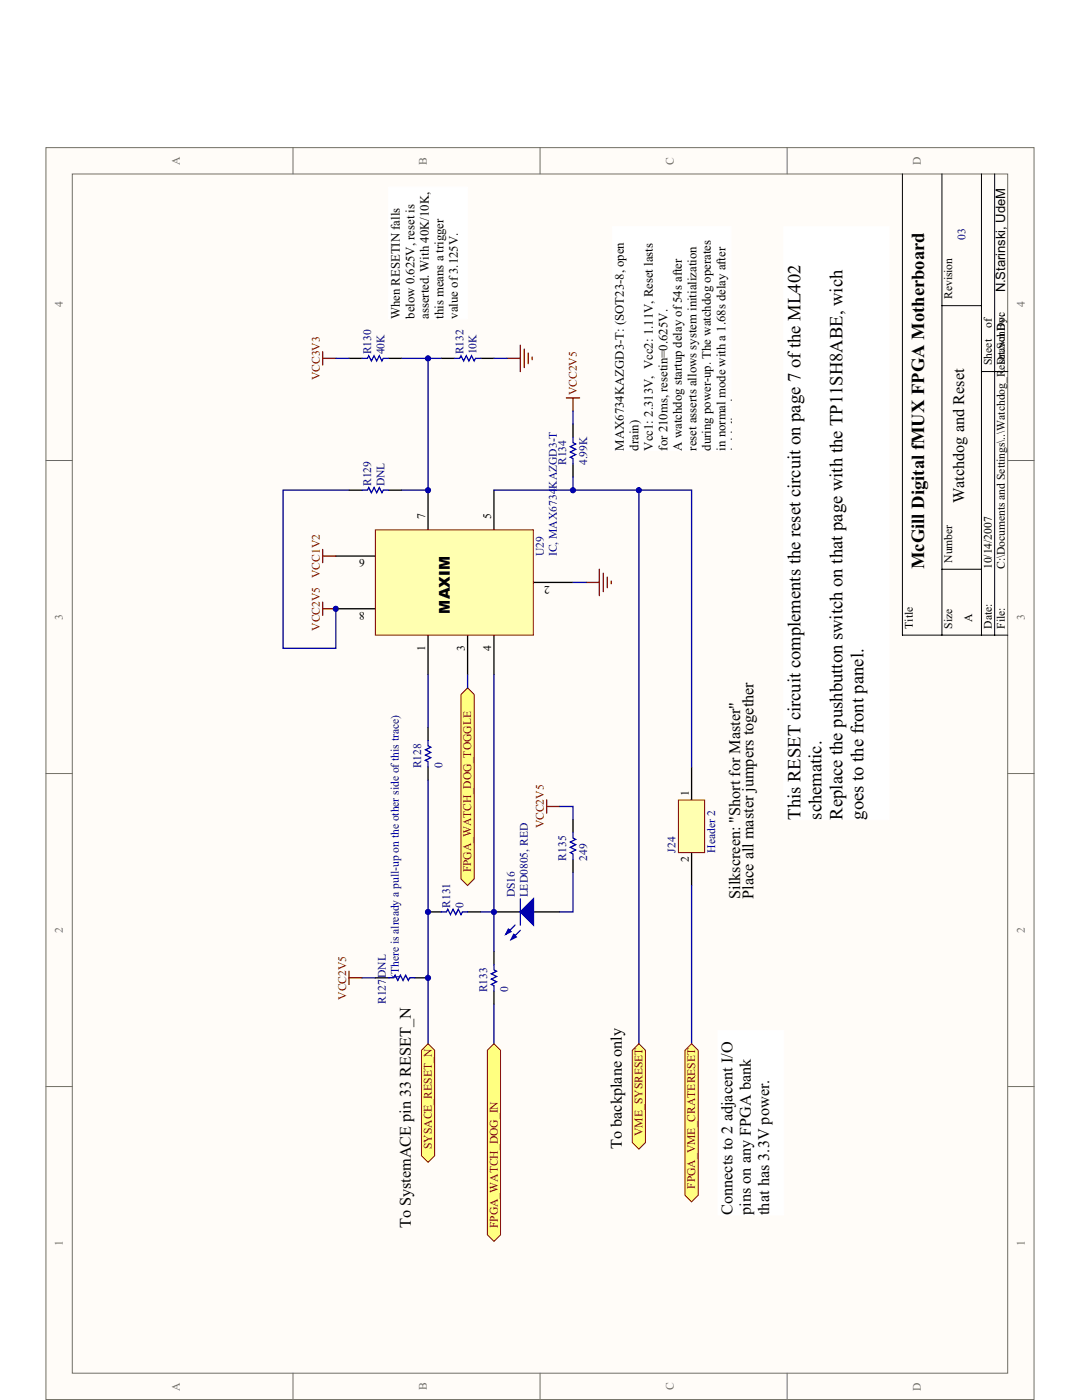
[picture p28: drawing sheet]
<svg xmlns="http://www.w3.org/2000/svg" width="216mm" height="279mm" viewBox="0 0 216 279" stroke-linecap="round" stroke-linejoin="round" font-family="sans-serif">
<defs><g id="words">
<g font-size="3.7">
<text x="184.4" y="113.6" transform="rotate(-90 184.4 113.6)">McGill Digital fMUX FPGA Motherboard</text>
<text x="159.7" y="163.6" transform="rotate(-90 159.7 163.6)">This RESET circuit complements the reset circuit on page 7 ofthe ML402</text>
<text x="163.9" y="163.6" transform="rotate(-90 163.9 163.6)">schematic.</text>
<text x="168.1" y="163.6" transform="rotate(-90 168.1 163.6)">Replace the pushbutton switch on that page with the TP11SH8ABE, wich</text>
<text x="172.3" y="163.6" transform="rotate(-90 172.3 163.6)">goes to the front panel.</text>
</g>
<g font-size="3.2">
<text x="192.4" y="100.5" transform="rotate(-90 192.4 100.5)">Watchdog and Reset</text>
<text x="147.7" y="179.4" transform="rotate(-90 147.7 179.4)">Silkscreen: &quot;Short for Master&quot;</text>
<text x="150.3" y="179.4" transform="rotate(-90 150.3 179.4)">Place all master jumpers together</text>
<text x="124.1" y="229.3" transform="rotate(-90 124.1 229.3)">To backplane only</text>
<text x="82" y="245.1" transform="rotate(-90 82 245.1)">To SystemACE pin 33 RESET_N</text>
<text x="146.1" y="242.5" transform="rotate(-90 146.1 242.5)">Connects to 2 adjacent I/O</text>
<text x="149.8" y="242.5" transform="rotate(-90 149.8 242.5)">pins on any FPGA bank</text>
<text x="153.5" y="242.5" transform="rotate(-90 153.5 242.5)">that has 3.3V power.</text>
</g>
<text font-size="3" x="89.7" y="122.4" transform="rotate(-90 89.7 122.4)">MAXIM</text>
<g font-size="2.6">
<text x="200.6" y="58.4" transform="rotate(-90 200.6 58.4)">N.Starinski, UdeM</text>
<text x="79.8" y="63.6" transform="rotate(-90 79.8 63.6)">When RESETIN falls</text>
<text x="82.7" y="63.6" transform="rotate(-90 82.7 63.6)">below 0.625V, reset is</text>
<text x="85.6" y="63.6" transform="rotate(-90 85.6 63.6)">asserted. With 40K/10K,</text>
<text x="88.5" y="63.6" transform="rotate(-90 88.5 63.6)">this means a trigger</text>
<text x="91.4" y="63.6" transform="rotate(-90 91.4 63.6)">value of3.125V.</text>
<text x="147.6" y="80.3" transform="rotate(-90 147.6 80.3)">i</text>
<text x="124.5" y="89.9" transform="rotate(-90 124.5 89.9)">MAX6734KAZGD3-T: (SOT23-8, open</text>
<text x="127.4" y="89.9" transform="rotate(-90 127.4 89.9)">drain)</text>
<text x="130.3" y="89.9" transform="rotate(-90 130.3 89.9)">Vcc1: 2.313V, Vcc2: 1.11V, Reset lasts</text>
<text x="133.2" y="89.9" transform="rotate(-90 133.2 89.9)">for 210ms, resetin=0.625V.</text>
<text x="136.1" y="89.9" transform="rotate(-90 136.1 89.9)">A watchdog startup delay of54s after</text>
<text x="139" y="89.9" transform="rotate(-90 139 89.9)">reset asserts allows system initialization</text>
<text x="141.8" y="89.9" transform="rotate(-90 141.8 89.9)">during power-up. The watchdog operates</text>
<text x="144.7" y="89.9" transform="rotate(-90 144.7 89.9)">in normal mode with a 1.68s delay after</text>
<text x="147.6" y="89.9" transform="rotate(-90 147.6 89.9)">i i i li</text>
</g>
<g font-size="2.3" fill="#716f64">
<text x="35.9" y="32.9" transform="rotate(-90 35.9 32.9)">A</text>
<text x="85.2" y="32.8" transform="rotate(-90 85.2 32.8)">B</text>
<text x="134.5" y="32.8" transform="rotate(-90 134.5 32.8)">C</text>
<text x="183.8" y="32.9" transform="rotate(-90 183.8 32.9)">D</text>
<text x="12.5" y="61.2" transform="rotate(-90 12.5 61.2)">4</text>
<text x="204.5" y="61.2" transform="rotate(-90 204.5 61.2)">4</text>
<text x="12.5" y="123.7" transform="rotate(-90 12.5 123.7)">3</text>
<text x="204.5" y="123.7" transform="rotate(-90 204.5 123.7)">3</text>
<text x="12.5" y="186.2" transform="rotate(-90 12.5 186.2)">2</text>
<text x="204.5" y="186.2" transform="rotate(-90 204.5 186.2)">2</text>
<text x="12.5" y="248.6" transform="rotate(-90 12.5 248.6)">1</text>
<text x="204.5" y="248.6" transform="rotate(-90 204.5 248.6)">1</text>
<text x="35.9" y="277.5" transform="rotate(-90 35.9 277.5)">A</text>
<text x="85.2" y="277.4" transform="rotate(-90 85.2 277.4)">B</text>
<text x="134.5" y="277.4" transform="rotate(-90 134.5 277.4)">C</text>
<text x="183.8" y="277.5" transform="rotate(-90 183.8 277.5)">D</text>
</g>
<g font-size="2.3" fill="#000080">
<text x="192.6" y="47.8" transform="rotate(-90 192.6 47.8)">03</text>
<text x="74.1" y="70.7" transform="rotate(-90 74.1 70.7)">R130</text>
<text x="76.7" y="70.7" transform="rotate(-90 76.7 70.7)">40K</text>
<text x="92.5" y="70.7" transform="rotate(-90 92.5 70.7)">R132</text>
<text x="95.1" y="70.7" transform="rotate(-90 95.1 70.7)">10K</text>
<text x="113" y="92.8" transform="rotate(-90 113 92.8)">R134</text>
<text x="117.2" y="92.8" transform="rotate(-90 117.2 92.8)">4.99K</text>
<text x="74.1" y="97" transform="rotate(-90 74.1 97)">R129</text>
<text x="76.7" y="97" transform="rotate(-90 76.7 97)">DNL</text>
<text x="108.5" y="111" transform="rotate(-90 108.5 111)">U29</text>
<text x="111.1" y="111" transform="rotate(-90 111.1 111)">IC, MAX6734KAZGD3-T</text>
<text x="84.1" y="153.3" transform="rotate(-90 84.1 153.3)">R128</text>
<text x="88.3" y="153.3" transform="rotate(-90 88.3 153.3)">0</text>
<text x="113" y="171.7" transform="rotate(-90 113 171.7)">R135</text>
<text x="117.2" y="171.7" transform="rotate(-90 117.2 171.7)">249</text>
<text x="134.8" y="170.2" transform="rotate(-90 134.8 170.2)">J24</text>
<text x="142.7" y="170.2" transform="rotate(-90 142.7 170.2)">Header 2</text>
<text x="102.7" y="179.1" transform="rotate(-90 102.7 179.1)">DS16</text>
<text x="105.4" y="179.1" transform="rotate(-90 105.4 179.1)">LED0805, RED</text>
<text x="89.8" y="181.2" transform="rotate(-90 89.8 181.2)">R131</text>
<text x="92.5" y="181.2" transform="rotate(-90 92.5 181.2)">0</text>
<text x="79.6" y="195.1" transform="rotate(-90 79.6 195.1)">(There is already a pull-up on the other side ofthis trace)</text>
<text x="77" y="200.4" transform="rotate(-90 77 200.4)">R127DNL</text>
<text x="97.2" y="198" transform="rotate(-90 97.2 198)">R133</text>
<text x="101.4" y="198" transform="rotate(-90 101.4 198)">0</text>
</g>
<g font-size="2.3">
<text x="190" y="59.7" transform="rotate(-90 190 59.7)">Revision</text>
<text x="197.9" y="65.4" transform="rotate(-90 197.9 65.4)">of</text>
<text x="197.9" y="72.8" transform="rotate(-90 197.9 72.8)">Sheet</text>
<text x="200.5" y="72.8" transform="rotate(-90 200.5 72.8)">Drawn By:</text>
<text x="84.8" y="103.6" transform="rotate(-90 84.8 103.6)">7</text>
<text x="98" y="103.6" transform="rotate(-90 98 103.6)">5</text>
<text x="72.8" y="111.6" transform="rotate(-180 72.8 111.6)">6</text>
<text x="190" y="112.3" transform="rotate(-90 190 112.3)">Number</text>
<text x="197.9" y="113.6" transform="rotate(-90 197.9 113.6)">10/14/2007</text>
<text x="200.5" y="113.6" transform="rotate(-90 200.5 113.6)">C:\Documents and Settings\..\Watchdog_Reset.SchDoc</text>
<text x="109.7" y="116.9" transform="rotate(-180 109.7 116.9)">2</text>
<text x="72.8" y="122.2" transform="rotate(-180 72.8 122.2)">8</text>
<text x="182.1" y="125.4" transform="rotate(-90 182.1 125.4)">Title</text>
<text x="190" y="125.4" transform="rotate(-90 190 125.4)">Size</text>
<text x="194" y="124.1" transform="rotate(-90 194 124.1)">A</text>
<text x="197.9" y="125.4" transform="rotate(-90 197.9 125.4)">Date:</text>
<text x="200.5" y="125.4" transform="rotate(-90 200.5 125.4)">File:</text>
<text x="84.8" y="130" transform="rotate(-90 84.8 130)">1</text>
<text x="92.7" y="130" transform="rotate(-90 92.7 130)">3</text>
<text x="98" y="130" transform="rotate(-90 98 130)">4</text>
<text x="137.4" y="158.8" transform="rotate(-90 137.4 158.8)">1</text>
<text x="137.4" y="172.1" transform="rotate(-90 137.4 172.1)">2</text>
</g>
<g font-size="2.3" fill="#800000">
<text x="63.8" y="75.9" transform="rotate(-90 63.8 75.9)">VCC3V3</text>
<text x="115.1" y="78.9" transform="rotate(-90 115.1 78.9)">VCC2V5</text>
<text x="63.8" y="115.4" transform="rotate(-90 63.8 115.4)">VCC1V2</text>
<text x="63.8" y="125.9" transform="rotate(-90 63.8 125.9)">VCC2V5</text>
<text x="108.5" y="165.3" transform="rotate(-90 108.5 165.3)">VCC2V5</text>
<text x="94" y="174.1" transform="rotate(-90 94 174.1)">FPGA_WATCH_DOG_TOGGLE</text>
<text x="69.1" y="199.5" transform="rotate(-90 69.1 199.5)">VCC2V5</text>
<text x="128.2" y="226.7" transform="rotate(-90 128.2 226.7)">VME_SYSRESET</text>
<text x="86.2" y="229.3" transform="rotate(-90 86.2 229.3)">SYSACE_RESET_N</text>
<text x="138.7" y="237.2" transform="rotate(-90 138.7 237.2)">FPGA_VME_CRATERESET</text>
<text x="99.3" y="245.1" transform="rotate(-90 99.3 245.1)">FPGA_WATCH_DOG_IN</text>
</g>
</g></defs>
<path d="M9.2 29.5h197.1v249.8h-197.1z" fill="#fffcf8"/>
<path d="M9.2 29.5h197.1v249.8h-197.1z" fill="none" stroke="#716f64" stroke-width=".2"/>
<path d="M14.4 34.7h186.7v239.4h-186.7z" fill="#fffcf8" stroke="#716f64" stroke-width=".2"/>
<path d="M58.5 29.4v5.3M107.8 29.4v5.3M157.1 29.4v5.3M9.2 91.9h5.2M201.1 91.9h5.3M9.2 154.4h5.2M201.1 154.4h5.3M9.2 216.8h5.2M201.1 216.8h5.3M58.5 274.1v5.2M107.8 274.1v5.2M157.1 274.1v5.2" fill="none" stroke="#716f64" stroke-width=".2"/>
<path d="M180.1 34.7v92.1h21M188 34.7v92.1M195.8 34.7v92.1M198.5 34.7v92.1M188 61h7.8M195.8 74.2h5.3M188 113.6h7.8" fill="none" stroke="#000" stroke-width=".2"/>
<path d="M85.4 97.8v7.9M98.6 97.8v7.9M67 111h7.9M97.2 107.6v3.6M97.2 119.4v5.5M106.4 116.2h7.9M67 121.5h7.9M84.1 120.7v4.2M85.4 126.8v7.8M93.3 126.8v7.8M98.6 126.8v7.8" fill="none" stroke="#000" stroke-width=".26"/>
<path d="M74.9 105.7h31.5v21.1h-31.5z" fill="#ffffb0" stroke="#800000" stroke-width=".2"/>
<g fill="none" stroke="#800000" stroke-width=".26">
<path d="M64.4 70.2v2.6M64.4 71.5h2.6M101.2 71.5h2.6M103.8 68.9v5.3M104.6 69.7v3.7M105.4 70.5v2.1M106.2 71.3v.5M113 79.4h2.6M114.3 79.4v2.6M64.4 109.7v2.6M64.4 111h2.6M117 116.2h2.6"/>
<path d="M119.6 113.6v5.3M120.4 114.4v3.7M121.2 115.2v2.1M122 116v.5M64.4 120.2v2.6M64.4 121.5h2.6M109.1 159.6v2.7M109.1 160.9h2.6M69.6 193.8v2.7M69.6 195.1h2.7"/>
</g>
<g fill="none" stroke="#000080" stroke-width=".26">
<path d="M67 71.5h2.6M80.2 71.5h7.8M85.4 71.5v26.3h-5.2M98.6 71.5h2.6M114.3 95.2v2.6h-15.7M114.3 82v2.7M114.3 116.2h2.7M85.4 134.6v10.6M98.6 134.6v47.4h-2.7M85.4 155.7v52.6M111.7 160.9h2.6v2.7M114.3 174.1v7.9h-2.6"/>
<path d="M72.3 195.1h2.6M98.6 182v7.9M98.6 200.4v7.9"/>
</g>
<g fill="none" stroke="#000" stroke-width=".26">
<path d="M69.6 71.5h2.7M77.5 71.5h2.7M88 71.5h2.7M95.9 71.5h2.7M69.6 97.8h2.7M77.5 97.8h2.7M114.3 84.7v2.6M114.3 92.6v2.6M85.4 145.2v2.6M85.4 153.1v2.6M138 153.1v7.8M114.3 163.6v2.6"/>
<path d="M114.3 171.5v2.6M138 168.8v7.9M74.9 195.1h2.6M82.8 195.1h2.6M85.4 182h2.6M93.3 182h2.6M98.6 182h5.2M98.6 189.9v2.6M98.6 197.8v2.6M106.4 182h5.3"/>
</g>
<path d="M72.3 71.5h1l.3-.5 .5 1 .5-1 .6 1 .5-1 .5 1 .3-.5h1M90.7 71.5h1l.3-.5 .5 1 .5-1 .6 1 .5-1 .5 1 .3-.5h1M72.3 97.8h1l.3-.5 .5 1 .5-1 .6 1 .5-1 .5 1 .3-.5h1M114.3 87.3v1.1l.6 .2-1.1 .5 1.1 .6-1.1 .5 1.1 .5-1.1 .5 .5 .3v1.1M85.4 147.8v1.1l.5 .2-1 .5 1 .6-1 .5 1 .5-1 .5 .5 .3v1.1M103.8 179.4v5.2M114.3 166.2v1.1l.6 .2-1.1 .6 1.1 .5-1.1 .5 1.1 .5-1.1 .6 .5 .2v1.1M77.5 195.1h1.1l.2-.5 .6 1.1 .5-1.1 .5 1.1 .5-1.1 .6 1.1 .2-.6h1.1M88 182h1.1l.3-.5 .5 1 .5-1 .5 1 .6-1 .5 1 .2-.5h1.1M98.6 192.5v1.1l.5 .2-1.1 .6 1.1 .5-1.1 .5 1.1 .5-1.1 .6 .6 .2v1.1M102.8 184.6l-1.9 1.9M103.8 185.7l-1.8 1.8" fill="none" stroke="#00f" stroke-width=".26"/>
<g fill="#00f" stroke="#00f" stroke-width=".26">
<path d="M106.4 179.4v5.2l-2.6-2.6z"/>
<path d="M101.5 185.4l.5 .5-1.1 .6z"/>
<path d="M102.5 186.5l.5 .5-1 .5z"/>
</g>
<g fill="none" stroke="#f00" stroke-width=".2">
<circle cx="138" cy="161" r=".78"/>
<circle cx="138" cy="168.9" r=".78"/>
</g>
<path d="M135.4 159.7h5.2v10.5h-5.2z" fill="#ffffb0" stroke="#800000" stroke-width=".2"/>
<path d="M114.3 97.8h13.2v110.5M127.5 97.8h10.5v55.3M138 176.7v31.6" fill="none" stroke="#000080" stroke-width=".26"/>
<g fill="#fff" stroke="#fff" stroke-width=".2">
<path d="M156.4 45.2h21v118.4h-21z"/>
<path d="M143.3 205.7h13.1v36.8h-13.1z"/>
</g>
<g fill="#ffff80" stroke="#800000" stroke-width=".2">
<path d="M85.4 208.3l1.3 1.3v21.1l-1.3 1.3-1.3-1.3v-21.1z" fill-rule="evenodd"/>
<path d="M93.3 137.3l1.3 1.3v36.8l-1.3 1.3-1.3-1.3v-36.8z" fill-rule="evenodd"/>
<path d="M98.6 208.3l1.3 1.3v36.8l-1.3 1.3-1.4-1.3v-36.8z" fill-rule="evenodd"/>
<path d="M127.5 208.3l1.3 1.3v18.4l-1.3 1.3-1.3-1.3v-18.4z" fill-rule="evenodd"/>
<path d="M138 208.3l1.3 1.3v28.9l-1.3 1.4-1.3-1.4v-28.9z" fill-rule="evenodd"/>
</g>
<path d="M69.6 97.8h-13.1v31.6h10.5v-7.9M93.3 134.6v2.7" fill="none" stroke="#000080" stroke-width=".26"/>
<g fill="#fff" stroke="#fff" stroke-width=".2">
<path d="M77.5 37.4h15.8v26.2h-15.8z"/>
<path d="M122.2 45.2h23.7v44.7h-23.7z"/>
</g>
<g fill="#000080" stroke="#000080" stroke-width=".2">
<circle cx="85.4" cy="195.2" r=".51"/>
<circle cx="98.5" cy="182" r=".51"/>
<circle cx="85.4" cy="182" r=".51"/>
<circle cx="67" cy="121.5" r=".51"/>
<circle cx="127.5" cy="97.8" r=".51"/>
<circle cx="114.3" cy="97.8" r=".51"/>
<circle cx="85.4" cy="97.8" r=".51"/>
<circle cx="85.4" cy="71.5" r=".51"/>
</g>
<use href="#words"/>
</svg>
